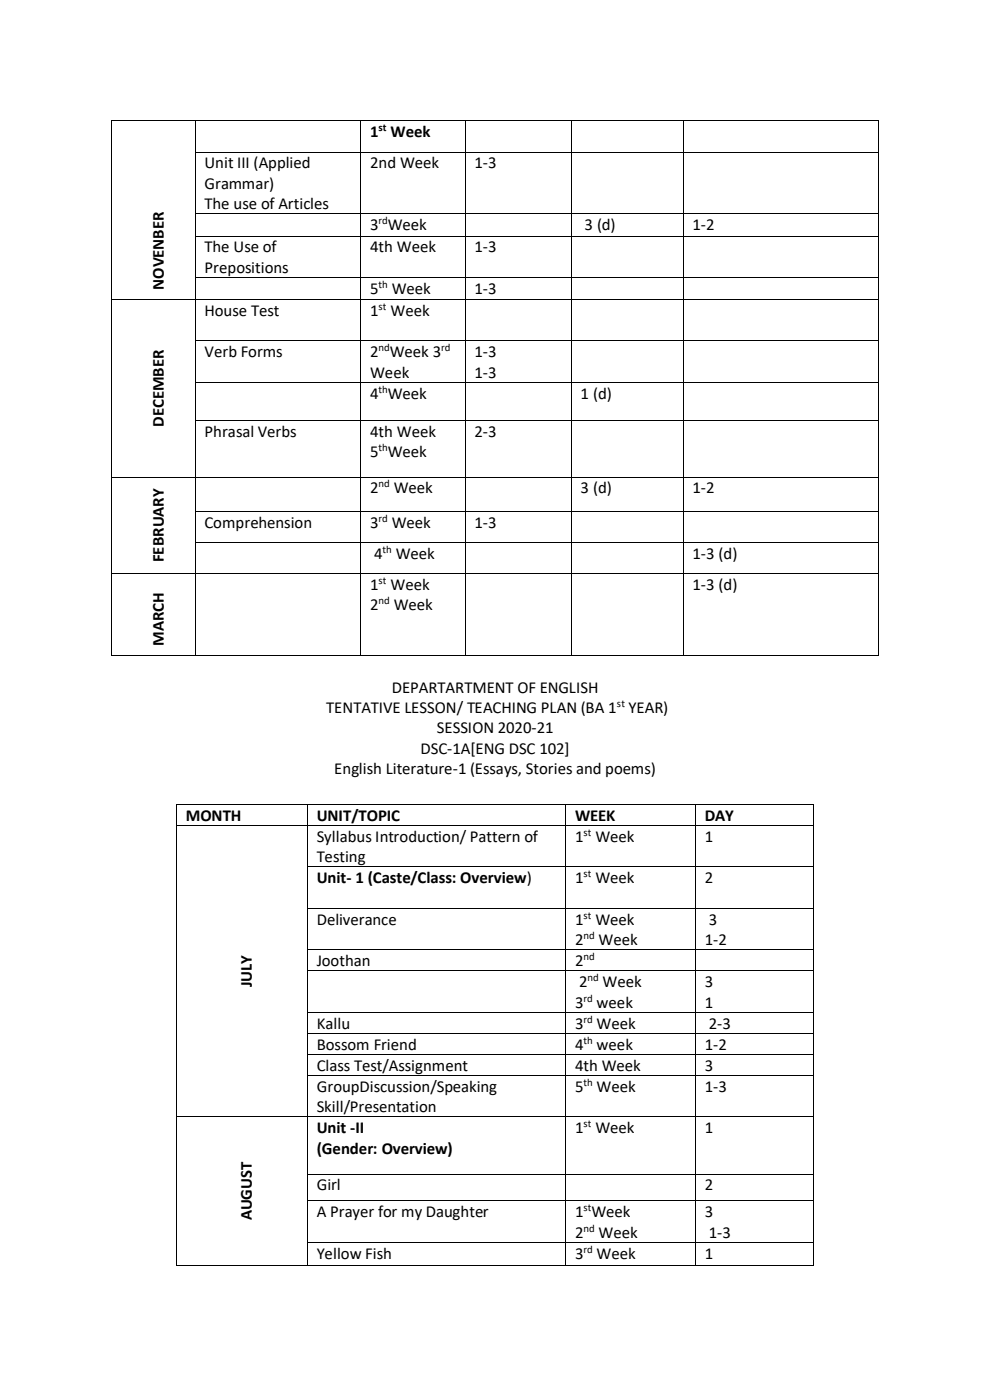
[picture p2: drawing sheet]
<svg xmlns="http://www.w3.org/2000/svg" width="210mm" height="297mm" viewBox="0 0 210 297" stroke-linecap="round" stroke-linejoin="round" font-family="sans-serif">
<defs><g id="words">
<g font-size="3.6">
<text x="78.5" y="29">1</text>
<text x="82.8" y="29">Week</text>
<text x="43.4" y="35.7">Unit III (Applied</text>
<text x="78.5" y="35.7">2nd Week</text>
<text x="100.6" y="35.7">1-3</text>
<text x="43.4" y="40.1">Grammar)</text>
<text x="43.4" y="44.4">The use of Articles</text>
<text x="43.4" y="53.5">The Use of</text>
<text x="78.5" y="48.9">3 Week</text>
<text x="78.5" y="53.5">4th Week</text>
<text x="100.6" y="53.5">1-3</text>
<text x="124" y="48.9">3 (d)</text>
<text x="146.9" y="48.9">1-2</text>
<text x="43.4" y="57.8">Prepositions</text>
<text x="34.7" y="61.5" transform="rotate(-90 34.7 61.5)">NOVENBER</text>
<text x="78.5" y="62.3">5</text>
<text x="83.1" y="62.3">Week</text>
<text x="100.6" y="62.3">1-3</text>
<text x="43.4" y="67.1">House Test</text>
<text x="78.5" y="67.1">1</text>
<text x="82.8" y="67.1">Week</text>
<text x="43.4" y="75.8">Verb Forms</text>
<text x="78.5" y="75.8">2 Week 3</text>
<text x="100.6" y="75.8">1-3</text>
<text x="78.5" y="80.1">Week</text>
<text x="100.6" y="80.1">1-3</text>
<text x="78.5" y="84.6">4 Week</text>
<text x="123.2" y="84.6">1 (d)</text>
<text x="34.7" y="90.5" transform="rotate(-90 34.7 90.5)">DECEMBER</text>
<text x="43.4" y="92.7">Phrasal Verbs</text>
<text x="78.5" y="92.7">4th Week</text>
<text x="100.6" y="92.7">2-3</text>
<text x="78.5" y="97">5 Week</text>
<text x="78.5" y="104.7">2</text>
<text x="83.5" y="104.7">Week</text>
<text x="123.2" y="104.7">3 (d)</text>
<text x="146.9" y="104.7">1-2</text>
<text x="43.4" y="112">Comprehension</text>
<text x="78.5" y="112">3</text>
<text x="83.1" y="112">Week</text>
<text x="100.6" y="112">1-3</text>
<text x="34.7" y="119.2" transform="rotate(-90 34.7 119.2)">FEBRUARY</text>
<text x="79.4" y="118.6">4</text>
<text x="83.9" y="118.6">Week</text>
<text x="146.9" y="118.6">1-3 (d)</text>
<text x="78.5" y="125.2">1</text>
<text x="82.8" y="125.2">Week</text>
<text x="146.9" y="125.2">1-3 (d)</text>
<text x="78.5" y="129.4">2</text>
<text x="83.5" y="129.4">Week</text>
<text x="34.7" y="137" transform="rotate(-90 34.7 137)">MARCH</text>
<text x="83.1" y="146.9">DEPARTARTMENT OF ENGLISH</text>
<text x="69.2" y="151.3">TENTATIVE LESSON/ TEACHING PLAN (BA 1</text>
<text x="92.7" y="155.6">SESSION 2020-21</text>
<text x="133.3" y="151.3">YEAR)</text>
<text x="89.2" y="159.9">DSC-1A[ENG DSC 102]</text>
<text x="70.9" y="164.2">English Literature-1 (Essays, Stories and poems)</text>
<text x="39.4" y="174.1">MONTH</text>
<text x="67.2" y="174.1">UNIT/TOPIC</text>
<text x="67.2" y="178.6">Syllabus Introduction/ Pattern of</text>
<text x="122" y="174.1">WEEK</text>
<text x="122" y="178.6">1</text>
<text x="126.3" y="178.6">Week</text>
<text x="149.5" y="174.1">DAY</text>
<text x="149.5" y="178.6">1</text>
<text x="67.2" y="182.8">Testing</text>
<text x="67.2" y="187.3">Unit- 1 (Caste/Class: Overview)</text>
<text x="122" y="187.3">1</text>
<text x="126.3" y="187.3">Week</text>
<text x="149.5" y="187.3">2</text>
<text x="67.2" y="196.1">Deliverance</text>
<text x="122" y="196.1">1</text>
<text x="126.3" y="196.1">Week</text>
<text x="150.3" y="196.1">3</text>
<text x="122" y="200.5">2</text>
<text x="127" y="200.5">Week</text>
<text x="149.5" y="200.5">1-2</text>
<text x="53.4" y="209.4" transform="rotate(-90 53.4 209.4)">JULY</text>
<text x="67.2" y="205">Joothan</text>
<text x="122" y="205">2</text>
<text x="122.8" y="209.4">2</text>
<text x="127.8" y="209.4">Week</text>
<text x="149.5" y="209.4">3</text>
<text x="122" y="213.8">3</text>
<text x="126.5" y="213.8">week</text>
<text x="149.5" y="213.8">1</text>
<text x="67.2" y="218.2">Kallu</text>
<text x="122" y="218.2">3</text>
<text x="126.5" y="218.2">Week</text>
<text x="150.3" y="218.2">2-3</text>
<text x="67.2" y="222.7">Bossom Friend</text>
<text x="67.2" y="227.2">Class Test/Assignment</text>
<text x="122" y="222.7">4</text>
<text x="122" y="227.2">4th Week</text>
<text x="126.5" y="222.7">week</text>
<text x="149.5" y="222.7">1-2</text>
<text x="149.5" y="227.2">3</text>
<text x="67.2" y="231.7">GroupDiscussion/Speaking</text>
<text x="122" y="231.7">5</text>
<text x="126.5" y="231.7">Week</text>
<text x="149.5" y="231.7">1-3</text>
<text x="67.2" y="235.9">Skill/Presentation</text>
<text x="67.2" y="240.4">Unit -II</text>
<text x="67.2" y="244.8">(Gender: Overview)</text>
<text x="122" y="240.4">1</text>
<text x="126.3" y="240.4">Week</text>
<text x="149.5" y="240.4">1</text>
<text x="67.2" y="252.6">Girl</text>
<text x="149.5" y="252.6">2</text>
<text x="53.4" y="258.9" transform="rotate(-90 53.4 258.9)">AUGUST</text>
<text x="67.2" y="258.2">A Prayer for my Daughter</text>
<text x="122" y="258.2">1 Week</text>
<text x="122" y="262.5">2</text>
<text x="127" y="262.5">Week</text>
<text x="149.5" y="258.2">3</text>
<text x="150.3" y="262.5">1-3</text>
<text x="67.2" y="267">Yellow Fish</text>
<text x="122" y="267">3</text>
<text x="126.5" y="267">Week</text>
<text x="149.5" y="267">1</text>
</g>
<g font-size="2.3">
<text x="80.3" y="27.7">st</text>
<text x="80.3" y="47.6">rd</text>
<text x="80.3" y="61.1">th</text>
<text x="80.3" y="65.8">st</text>
<text x="80.3" y="74.5">nd</text>
<text x="93.6" y="74.5">rd</text>
<text x="80.3" y="83.3">th</text>
<text x="80.3" y="95.7">th</text>
<text x="80.3" y="103.4">nd</text>
<text x="80.3" y="110.8">rd</text>
<text x="81.1" y="117.3">th</text>
<text x="80.3" y="123.9">st</text>
<text x="80.3" y="128.1">nd</text>
<text x="130.9" y="150">st</text>
<text x="123.7" y="177.3">st</text>
<text x="123.7" y="186.1">st</text>
<text x="123.7" y="194.9">st</text>
<text x="123.7" y="199.2">nd</text>
<text x="123.7" y="203.7">nd</text>
<text x="124.6" y="208.2">nd</text>
<text x="123.7" y="212.5">rd</text>
<text x="123.7" y="217">rd</text>
<text x="123.7" y="221.5">th</text>
<text x="123.7" y="230.4">th</text>
<text x="123.7" y="239.2">st</text>
<text x="123.7" y="257">st</text>
<text x="123.7" y="261.3">nd</text>
<text x="123.7" y="265.8">rd</text>
</g>
</g></defs>
<g fill="#000">
<path d="M23.6 25.4h.2v.2h-.2z" fill-rule="evenodd"/>
<path d="M23.6 25.4h.2v.2h-.2z" fill-rule="evenodd"/>
<path d="M23.6 32.2h.2v.1h-.2z" fill-rule="evenodd"/>
<path d="M41.3 25.4h.2v.2h-.2z" fill-rule="evenodd"/>
<path d="M41.3 32.2h.2v.1h-.2z" fill-rule="evenodd"/>
<path d="M76.5 25.4h.1v.2h-.1z" fill-rule="evenodd"/>
<path d="M76.5 32.2h.1v.1h-.1z" fill-rule="evenodd"/>
<path d="M98.7 25.4h.1v.2h-.1z" fill-rule="evenodd"/>
<path d="M98.7 32.2h.1v.1h-.1z" fill-rule="evenodd"/>
<path d="M121.1 25.4h.2v.2h-.2z" fill-rule="evenodd"/>
<path d="M121.1 32.2h.2v.1h-.2z" fill-rule="evenodd"/>
<path d="M144.8 25.4h.2v.2h-.2z" fill-rule="evenodd"/>
<path d="M144.8 32.2h.2v.1h-.2z" fill-rule="evenodd"/>
<path d="M186.2 25.4h.1v.2h-.1z" fill-rule="evenodd"/>
<path d="M186.2 25.4h.1v.2h-.1z" fill-rule="evenodd"/>
<path d="M186.2 32.2h.1v.1h-.1z" fill-rule="evenodd"/>
<path d="M23.6 45.3h.2v.2h-.2z" fill-rule="evenodd"/>
<path d="M23.6 50.1h.2v.1h-.2z" fill-rule="evenodd"/>
<path d="M23.6 58.8h.2v.1h-.2z" fill-rule="evenodd"/>
<path d="M41.3 45.3h.2v.2h-.2z" fill-rule="evenodd"/>
<path d="M41.3 50.1h.2v.1h-.2z" fill-rule="evenodd"/>
<path d="M41.3 58.8h.2v.1h-.2z" fill-rule="evenodd"/>
<path d="M76.5 45.3h.1v.2h-.1z" fill-rule="evenodd"/>
<path d="M76.5 50.1h.1v.1h-.1z" fill-rule="evenodd"/>
<path d="M76.5 58.8h.1v.1h-.1z" fill-rule="evenodd"/>
<path d="M98.7 45.3h.1v.2h-.1z" fill-rule="evenodd"/>
<path d="M98.7 50.1h.1v.1h-.1z" fill-rule="evenodd"/>
<path d="M98.7 58.8h.1v.1h-.1z" fill-rule="evenodd"/>
<path d="M121.1 45.3h.2v.2h-.2z" fill-rule="evenodd"/>
<path d="M121.1 50.1h.2v.1h-.2z" fill-rule="evenodd"/>
<path d="M121.1 58.8h.2v.1h-.2z" fill-rule="evenodd"/>
<path d="M144.8 45.3h.2v.2h-.2z" fill-rule="evenodd"/>
<path d="M144.8 50.1h.2v.1h-.2z" fill-rule="evenodd"/>
<path d="M144.8 58.8h.2v.1h-.2z" fill-rule="evenodd"/>
<path d="M186.2 45.3h.1v.2h-.1z" fill-rule="evenodd"/>
<path d="M186.2 50.1h.1v.1h-.1z" fill-rule="evenodd"/>
<path d="M186.2 58.8h.1v.1h-.1z" fill-rule="evenodd"/>
<path d="M23.6 63.5h.2v.2h-.2z" fill-rule="evenodd"/>
<path d="M23.6 72.2h.2v.2h-.2z" fill-rule="evenodd"/>
<path d="M41.3 63.5h.2v.2h-.2z" fill-rule="evenodd"/>
<path d="M41.3 72.2h.2v.2h-.2z" fill-rule="evenodd"/>
<path d="M76.5 63.5h.1v.2h-.1z" fill-rule="evenodd"/>
<path d="M76.5 72.2h.1v.2h-.1z" fill-rule="evenodd"/>
<path d="M98.7 63.5h.1v.2h-.1z" fill-rule="evenodd"/>
<path d="M98.7 72.2h.1v.2h-.1z" fill-rule="evenodd"/>
<path d="M121.1 63.5h.2v.2h-.2z" fill-rule="evenodd"/>
<path d="M121.1 72.2h.2v.2h-.2z" fill-rule="evenodd"/>
<path d="M144.8 63.5h.2v.2h-.2z" fill-rule="evenodd"/>
<path d="M144.8 72.2h.2v.2h-.2z" fill-rule="evenodd"/>
<path d="M186.2 63.5h.1v.2h-.1z" fill-rule="evenodd"/>
<path d="M186.2 72.2h.1v.2h-.1z" fill-rule="evenodd"/>
<path d="M23.6 81.1h.2v.1h-.2z" fill-rule="evenodd"/>
<path d="M23.6 89.1h.2v.2h-.2z" fill-rule="evenodd"/>
<path d="M41.3 81.1h.2v.1h-.2z" fill-rule="evenodd"/>
<path d="M41.3 89.1h.2v.2h-.2z" fill-rule="evenodd"/>
<path d="M76.5 81.1h.1v.1h-.1z" fill-rule="evenodd"/>
<path d="M76.5 89.1h.1v.2h-.1z" fill-rule="evenodd"/>
<path d="M98.7 81.1h.1v.1h-.1z" fill-rule="evenodd"/>
<path d="M98.7 89.1h.1v.2h-.1z" fill-rule="evenodd"/>
<path d="M121.1 81.1h.2v.1h-.2z" fill-rule="evenodd"/>
<path d="M121.1 89.1h.2v.2h-.2z" fill-rule="evenodd"/>
<path d="M144.8 81.1h.2v.1h-.2z" fill-rule="evenodd"/>
<path d="M144.8 89.1h.2v.2h-.2z" fill-rule="evenodd"/>
<path d="M186.2 81.1h.1v.1h-.1z" fill-rule="evenodd"/>
<path d="M186.2 89.1h.1v.2h-.1z" fill-rule="evenodd"/>
<path d="M23.6 101.1h.2v.2h-.2z" fill-rule="evenodd"/>
<path d="M23.6 108.5h.2v.2h-.2z" fill-rule="evenodd"/>
<path d="M23.6 115.1h.2v.2h-.2z" fill-rule="evenodd"/>
<path d="M41.3 101.1h.2v.2h-.2z" fill-rule="evenodd"/>
<path d="M41.3 108.5h.2v.2h-.2z" fill-rule="evenodd"/>
<path d="M41.3 115.1h.2v.2h-.2z" fill-rule="evenodd"/>
<path d="M76.5 101.1h.1v.2h-.1z" fill-rule="evenodd"/>
<path d="M76.5 108.5h.1v.2h-.1z" fill-rule="evenodd"/>
<path d="M76.5 115.1h.1v.2h-.1z" fill-rule="evenodd"/>
<path d="M98.7 101.1h.1v.2h-.1z" fill-rule="evenodd"/>
<path d="M98.7 108.5h.1v.2h-.1z" fill-rule="evenodd"/>
<path d="M98.7 115.1h.1v.2h-.1z" fill-rule="evenodd"/>
<path d="M121.1 101.1h.2v.2h-.2z" fill-rule="evenodd"/>
<path d="M121.1 108.5h.2v.2h-.2z" fill-rule="evenodd"/>
<path d="M121.1 115.1h.2v.2h-.2z" fill-rule="evenodd"/>
<path d="M144.8 101.1h.2v.2h-.2z" fill-rule="evenodd"/>
<path d="M144.8 108.5h.2v.2h-.2z" fill-rule="evenodd"/>
<path d="M144.8 115.1h.2v.2h-.2z" fill-rule="evenodd"/>
<path d="M186.2 101.1h.1v.2h-.1z" fill-rule="evenodd"/>
<path d="M186.2 108.5h.1v.2h-.1z" fill-rule="evenodd"/>
<path d="M186.2 115.1h.1v.2h-.1z" fill-rule="evenodd"/>
<path d="M23.6 121.6h.2v.2h-.2z" fill-rule="evenodd"/>
<path d="M23.6 139.1h.2v.1h-.2z" fill-rule="evenodd"/>
<path d="M23.6 139.1h.2v.1h-.2z" fill-rule="evenodd"/>
<path d="M41.3 121.6h.2v.2h-.2z" fill-rule="evenodd"/>
<path d="M41.3 139.1h.2v.1h-.2z" fill-rule="evenodd"/>
<path d="M76.5 121.6h.1v.2h-.1z" fill-rule="evenodd"/>
<path d="M76.5 139.1h.1v.1h-.1z" fill-rule="evenodd"/>
<path d="M98.7 121.6h.1v.2h-.1z" fill-rule="evenodd"/>
<path d="M98.7 139.1h.1v.1h-.1z" fill-rule="evenodd"/>
<path d="M121.1 121.6h.2v.2h-.2z" fill-rule="evenodd"/>
<path d="M121.1 139.1h.2v.1h-.2z" fill-rule="evenodd"/>
<path d="M144.8 121.6h.2v.2h-.2z" fill-rule="evenodd"/>
<path d="M144.8 139.1h.2v.1h-.2z" fill-rule="evenodd"/>
<path d="M186.2 121.6h.1v.2h-.1z" fill-rule="evenodd"/>
<path d="M186.2 139.1h.1v.1h-.1z" fill-rule="evenodd"/>
<path d="M186.2 139.1h.1v.1h-.1z" fill-rule="evenodd"/>
<path d="M37.4 170.6h.1v.1h-.1z" fill-rule="evenodd"/>
<path d="M37.4 170.6h.1v.1h-.1z" fill-rule="evenodd"/>
<path d="M37.4 175.1h.1v.1h-.1z" fill-rule="evenodd"/>
<path d="M65.1 170.6h.2v.1h-.2z" fill-rule="evenodd"/>
<path d="M65.1 175.1h.2v.1h-.2z" fill-rule="evenodd"/>
<path d="M119.9 170.6h.2v.1h-.2z" fill-rule="evenodd"/>
<path d="M119.9 175.1h.2v.1h-.2z" fill-rule="evenodd"/>
<path d="M147.5 170.6h.1v.1h-.1z" fill-rule="evenodd"/>
<path d="M147.5 175.1h.1v.1h-.1z" fill-rule="evenodd"/>
<path d="M172.4 170.6h.2v.1h-.2z" fill-rule="evenodd"/>
<path d="M172.4 170.6h.2v.1h-.2z" fill-rule="evenodd"/>
<path d="M172.4 175.1h.2v.1h-.2z" fill-rule="evenodd"/>
<path d="M37.4 183.8h.1v.1h-.1z" fill-rule="evenodd"/>
<path d="M37.4 192.6h.1v.2h-.1z" fill-rule="evenodd"/>
<path d="M65.1 183.8h.2v.1h-.2z" fill-rule="evenodd"/>
<path d="M65.1 192.6h.2v.2h-.2z" fill-rule="evenodd"/>
<path d="M119.9 183.8h.2v.1h-.2z" fill-rule="evenodd"/>
<path d="M119.9 192.6h.2v.2h-.2z" fill-rule="evenodd"/>
<path d="M147.5 183.8h.1v.1h-.1z" fill-rule="evenodd"/>
<path d="M147.5 192.6h.1v.2h-.1z" fill-rule="evenodd"/>
<path d="M172.4 183.8h.2v.1h-.2z" fill-rule="evenodd"/>
<path d="M172.4 192.6h.2v.2h-.2z" fill-rule="evenodd"/>
<path d="M37.4 201.4h.1v.2h-.1z" fill-rule="evenodd"/>
<path d="M37.4 205.9h.1v.2h-.1z" fill-rule="evenodd"/>
<path d="M37.4 214.7h.1v.2h-.1z" fill-rule="evenodd"/>
<path d="M37.4 219.2h.1v.1h-.1z" fill-rule="evenodd"/>
<path d="M65.1 201.4h.2v.2h-.2z" fill-rule="evenodd"/>
<path d="M65.1 205.9h.2v.2h-.2z" fill-rule="evenodd"/>
<path d="M65.1 214.7h.2v.2h-.2z" fill-rule="evenodd"/>
<path d="M65.1 219.2h.2v.1h-.2z" fill-rule="evenodd"/>
<path d="M119.9 201.4h.2v.2h-.2z" fill-rule="evenodd"/>
<path d="M119.9 205.9h.2v.2h-.2z" fill-rule="evenodd"/>
<path d="M119.9 214.7h.2v.2h-.2z" fill-rule="evenodd"/>
<path d="M119.9 219.2h.2v.1h-.2z" fill-rule="evenodd"/>
<path d="M147.5 201.4h.1v.2h-.1z" fill-rule="evenodd"/>
<path d="M147.5 205.9h.1v.2h-.1z" fill-rule="evenodd"/>
<path d="M147.5 214.7h.1v.2h-.1z" fill-rule="evenodd"/>
<path d="M147.5 219.2h.1v.1h-.1z" fill-rule="evenodd"/>
<path d="M172.4 201.4h.2v.2h-.2z" fill-rule="evenodd"/>
<path d="M172.4 205.9h.2v.2h-.2z" fill-rule="evenodd"/>
<path d="M172.4 214.7h.2v.2h-.2z" fill-rule="evenodd"/>
<path d="M172.4 219.2h.2v.1h-.2z" fill-rule="evenodd"/>
<path d="M37.4 223.7h.1v.1h-.1z" fill-rule="evenodd"/>
<path d="M37.4 228.2h.1v.1h-.1z" fill-rule="evenodd"/>
<path d="M37.4 236.9h.1v.1h-.1z" fill-rule="evenodd"/>
<path d="M65.1 223.7h.2v.1h-.2z" fill-rule="evenodd"/>
<path d="M65.1 228.2h.2v.1h-.2z" fill-rule="evenodd"/>
<path d="M65.1 236.9h.2v.1h-.2z" fill-rule="evenodd"/>
<path d="M119.9 223.7h.2v.1h-.2z" fill-rule="evenodd"/>
<path d="M119.9 228.2h.2v.1h-.2z" fill-rule="evenodd"/>
<path d="M119.9 236.9h.2v.1h-.2z" fill-rule="evenodd"/>
<path d="M147.5 223.7h.1v.1h-.1z" fill-rule="evenodd"/>
<path d="M147.5 228.2h.1v.1h-.1z" fill-rule="evenodd"/>
<path d="M147.5 236.9h.1v.1h-.1z" fill-rule="evenodd"/>
<path d="M172.4 223.7h.2v.1h-.2z" fill-rule="evenodd"/>
<path d="M172.4 228.2h.2v.1h-.2z" fill-rule="evenodd"/>
<path d="M172.4 236.9h.2v.1h-.2z" fill-rule="evenodd"/>
<path d="M37.4 249h.1v.2h-.1z" fill-rule="evenodd"/>
<path d="M37.4 254.7h.1v.1h-.1z" fill-rule="evenodd"/>
<path d="M65.1 249h.2v.2h-.2z" fill-rule="evenodd"/>
<path d="M65.1 254.7h.2v.1h-.2z" fill-rule="evenodd"/>
<path d="M119.9 249h.2v.2h-.2z" fill-rule="evenodd"/>
<path d="M119.9 254.7h.2v.1h-.2z" fill-rule="evenodd"/>
<path d="M147.5 249h.1v.2h-.1z" fill-rule="evenodd"/>
<path d="M147.5 254.7h.1v.1h-.1z" fill-rule="evenodd"/>
<path d="M172.4 249h.2v.2h-.2z" fill-rule="evenodd"/>
<path d="M172.4 254.7h.2v.1h-.2z" fill-rule="evenodd"/>
<path d="M37.4 263.5h.1v.1h-.1z" fill-rule="evenodd"/>
<path d="M37.4 268.3h.1v.2h-.1z" fill-rule="evenodd"/>
<path d="M37.4 268.3h.1v.2h-.1z" fill-rule="evenodd"/>
<path d="M65.1 263.5h.2v.1h-.2z" fill-rule="evenodd"/>
<path d="M65.1 268.3h.2v.2h-.2z" fill-rule="evenodd"/>
<path d="M119.9 263.5h.2v.1h-.2z" fill-rule="evenodd"/>
<path d="M119.9 268.3h.2v.2h-.2z" fill-rule="evenodd"/>
<path d="M147.5 263.5h.1v.1h-.1z" fill-rule="evenodd"/>
<path d="M147.5 268.3h.1v.2h-.1z" fill-rule="evenodd"/>
<path d="M172.4 263.5h.2v.1h-.2z" fill-rule="evenodd"/>
<path d="M172.4 268.3h.2v.2h-.2z" fill-rule="evenodd"/>
<path d="M172.4 268.3h.2v.2h-.2z" fill-rule="evenodd"/>
</g>
<g fill="none" stroke="#000" stroke-width=".21">
<path d="M23.7 25.6v6.6M23.7 32.4v12.9M23.8 25.5h17.5M41.4 25.6v6.6M41.4 32.4v12.9M41.5 25.5h35M41.5 32.3h35M76.6 25.6v6.6M76.6 32.4v12.9M76.6 25.5h22.1M76.6 32.3h22.1M98.8 25.6v6.6"/>
<path d="M98.8 32.4v12.9M98.8 25.5h22.3M98.8 32.3h22.3M121.2 25.6v6.6M121.2 32.4v12.9M121.3 25.5h23.5M121.3 32.3h23.5M144.9 25.6v6.6M144.9 32.4v12.9M145 25.5h41.2M145 32.3h41.2M186.2 25.6v6.6"/>
<path d="M186.2 32.4v12.9M23.7 45.5v4.6M23.7 50.2v8.6M23.7 58.9v4.6M41.4 45.5v4.6M41.4 50.2v8.6M41.4 58.9v4.6M41.5 45.4h35M41.5 50.1h35M41.5 58.9h35M76.6 45.5v4.6M76.6 50.2v8.6"/>
<path d="M76.6 58.9v4.6M76.6 45.4h22.1M76.6 50.1h22.1M76.6 58.9h22.1M98.8 45.5v4.6M98.8 50.2v8.6M98.8 58.9v4.6M98.8 45.4h22.3M98.8 50.1h22.3M98.8 58.9h22.3M121.2 45.5v4.6M121.2 50.2v8.6"/>
<path d="M121.2 58.9v4.6M121.3 45.4h23.5M121.3 50.1h23.5M121.3 58.9h23.5M144.9 45.5v4.6M144.9 50.2v8.6M144.9 58.9v4.6M145 45.4h41.2M145 50.1h41.2M145 58.9h41.2M186.2 45.5v4.6M186.2 50.2v8.6"/>
<path d="M186.2 58.9v4.6M23.7 63.7v8.5M23.7 72.4v8.7M23.8 63.6h17.5M41.4 63.7v8.5M41.4 72.4v8.7M41.5 63.6h35M41.5 72.3h35M76.6 63.7v8.5M76.6 72.4v8.7M76.6 63.6h22.1M76.6 72.3h22.1"/>
<path d="M98.8 63.7v8.5M98.8 72.4v8.7M98.8 63.6h22.3M98.8 72.3h22.3M121.2 63.7v8.5M121.2 72.4v8.7M121.3 63.6h23.5M121.3 72.3h23.5M144.9 63.7v8.5M144.9 72.4v8.7M145 63.6h41.2M145 72.3h41.2"/>
<path d="M186.2 63.7v8.5M186.2 72.4v8.7M23.7 81.2v7.9M23.7 89.3v11.8M41.4 81.2v7.9M41.4 89.3v11.8M41.5 81.1h35M41.5 89.2h35M76.6 81.2v7.9M76.6 89.3v11.8M76.6 81.1h22.1M76.6 89.2h22.1"/>
<path d="M98.8 81.2v7.9M98.8 89.3v11.8M98.8 81.1h22.3M98.8 89.2h22.3M121.2 81.2v7.9M121.2 89.3v11.8M121.3 81.1h23.5M121.3 89.2h23.5M144.9 81.2v7.9M144.9 89.3v11.8M145 81.1h41.2M145 89.2h41.2"/>
<path d="M186.2 81.2v7.9M186.2 89.3v11.8M23.7 101.3v7.2M23.7 108.7v6.4M23.7 115.3v6.3M23.8 101.2h17.5M41.4 101.3v7.2M41.4 108.7v6.4M41.4 115.3v6.3M41.5 101.2h35M41.5 108.6h35M41.5 115.2h35"/>
<path d="M76.6 101.3v7.2M76.6 108.7v6.4M76.6 115.3v6.3M76.6 101.2h22.1M76.6 108.6h22.1M76.6 115.2h22.1M98.8 101.3v7.2M98.8 108.7v6.4M98.8 115.3v6.3M98.8 101.2h22.3M98.8 108.6h22.3M98.8 115.2h22.3"/>
<path d="M121.2 101.3v7.2M121.2 108.7v6.4M121.2 115.3v6.3M121.3 101.2h23.5M121.3 108.6h23.5M121.3 115.2h23.5M144.9 101.3v7.2M144.9 108.7v6.4M144.9 115.3v6.3M145 101.2h41.2M145 108.6h41.2M145 115.2h41.2"/>
<path d="M186.2 101.3v7.2M186.2 108.7v6.4M186.2 115.3v6.3M23.7 121.8v17.3M23.8 121.7h17.5M23.8 139.1h17.5M41.4 121.8v17.3M41.5 121.7h35M41.5 139.1h35M76.6 121.8v17.3M76.6 121.7h22.1M76.6 139.1h22.1"/>
<path d="M98.8 121.8v17.3M98.8 121.7h22.3M98.8 139.1h22.3M121.2 121.8v17.3M121.3 121.7h23.5M121.3 139.1h23.5M144.9 121.8v17.3M145 121.7h41.2M145 139.1h41.2M186.2 121.8v17.3M37.4 170.7v4.4M37.4 175.2v8.6"/>
<path d="M37.5 170.7h27.6M37.5 175.1h27.6M65.2 170.7v4.4M65.2 175.2v8.6M65.3 170.7h54.6M65.3 175.1h54.6M120 170.7v4.4M120 175.2v8.6M120.1 170.7h27.4M120.1 175.1h27.4M147.5 170.7v4.4M147.5 175.2v8.6"/>
<path d="M147.6 170.7h24.8M147.6 175.1h24.8M172.5 170.7v4.4M172.5 175.2v8.6M37.4 183.9v8.7M37.4 192.8v8.6M65.2 183.9v8.7M65.2 192.8v8.6M65.3 183.9h54.6M65.3 192.7h54.6M120 183.9v8.7M120 192.8v8.6"/>
<path d="M120.1 183.9h27.4M120.1 192.7h27.4M147.5 183.9v8.7M147.5 192.8v8.6M147.6 183.9h24.8M147.6 192.7h24.8M172.5 183.9v8.7M172.5 192.8v8.6M37.4 201.6v4.3M37.4 206.1v8.6M37.4 214.9v4.3M37.4 219.3v4.4"/>
<path d="M65.2 201.6v4.3M65.2 206.1v8.6M65.2 214.9v4.3M65.2 219.3v4.4M65.3 201.5h54.6M65.3 206h54.6M65.3 214.8h54.6M65.3 219.3h54.6M120 201.6v4.3M120 206.1v8.6M120 214.9v4.3M120 219.3v4.4"/>
<path d="M120.1 201.5h27.4M120.1 206h27.4M120.1 214.8h27.4M120.1 219.3h27.4M147.5 201.6v4.3M147.5 206.1v8.6M147.5 214.9v4.3M147.5 219.3v4.4M147.6 201.5h24.8M147.6 206h24.8M147.6 214.8h24.8M147.6 219.3h24.8"/>
<path d="M172.5 201.6v4.3M172.5 206.1v8.6M172.5 214.9v4.3M172.5 219.3v4.4M37.4 223.8v4.4M37.4 228.3v8.6M37.4 237v12M37.5 237h27.6M65.2 223.8v4.4M65.2 228.3v8.6M65.2 237v12M65.3 223.8h54.6"/>
<path d="M65.3 228.2h54.6M65.3 237h54.6M120 223.8v4.4M120 228.3v8.6M120 237v12M120.1 223.8h27.4M120.1 228.2h27.4M120.1 237h27.4M147.5 223.8v4.4M147.5 228.3v8.6M147.5 237v12M147.6 223.8h24.8"/>
<path d="M147.6 228.2h24.8M147.6 237h24.8M172.5 223.8v4.4M172.5 228.3v8.6M172.5 237v12M37.4 249.2v5.5M37.4 254.8v8.7M65.2 249.2v5.5M65.2 254.8v8.7M65.3 249.1h54.6M65.3 254.8h54.6M120 249.2v5.5"/>
<path d="M120 254.8v8.7M120.1 249.1h27.4M120.1 254.8h27.4M147.5 249.2v5.5M147.5 254.8v8.7M147.6 249.1h24.8M147.6 254.8h24.8M172.5 249.2v5.5M172.5 254.8v8.7M37.4 263.6v4.7M37.5 268.4h27.6M65.2 263.6v4.7"/>
<path d="M65.3 263.6h54.6M65.3 268.4h54.6M120 263.6v4.7M120.1 263.6h27.4M120.1 268.4h27.4M147.5 263.6v4.7M147.6 263.6h24.8M147.6 268.4h24.8M172.5 263.6v4.7"/>
</g>
<use href="#words"/>
</svg>
